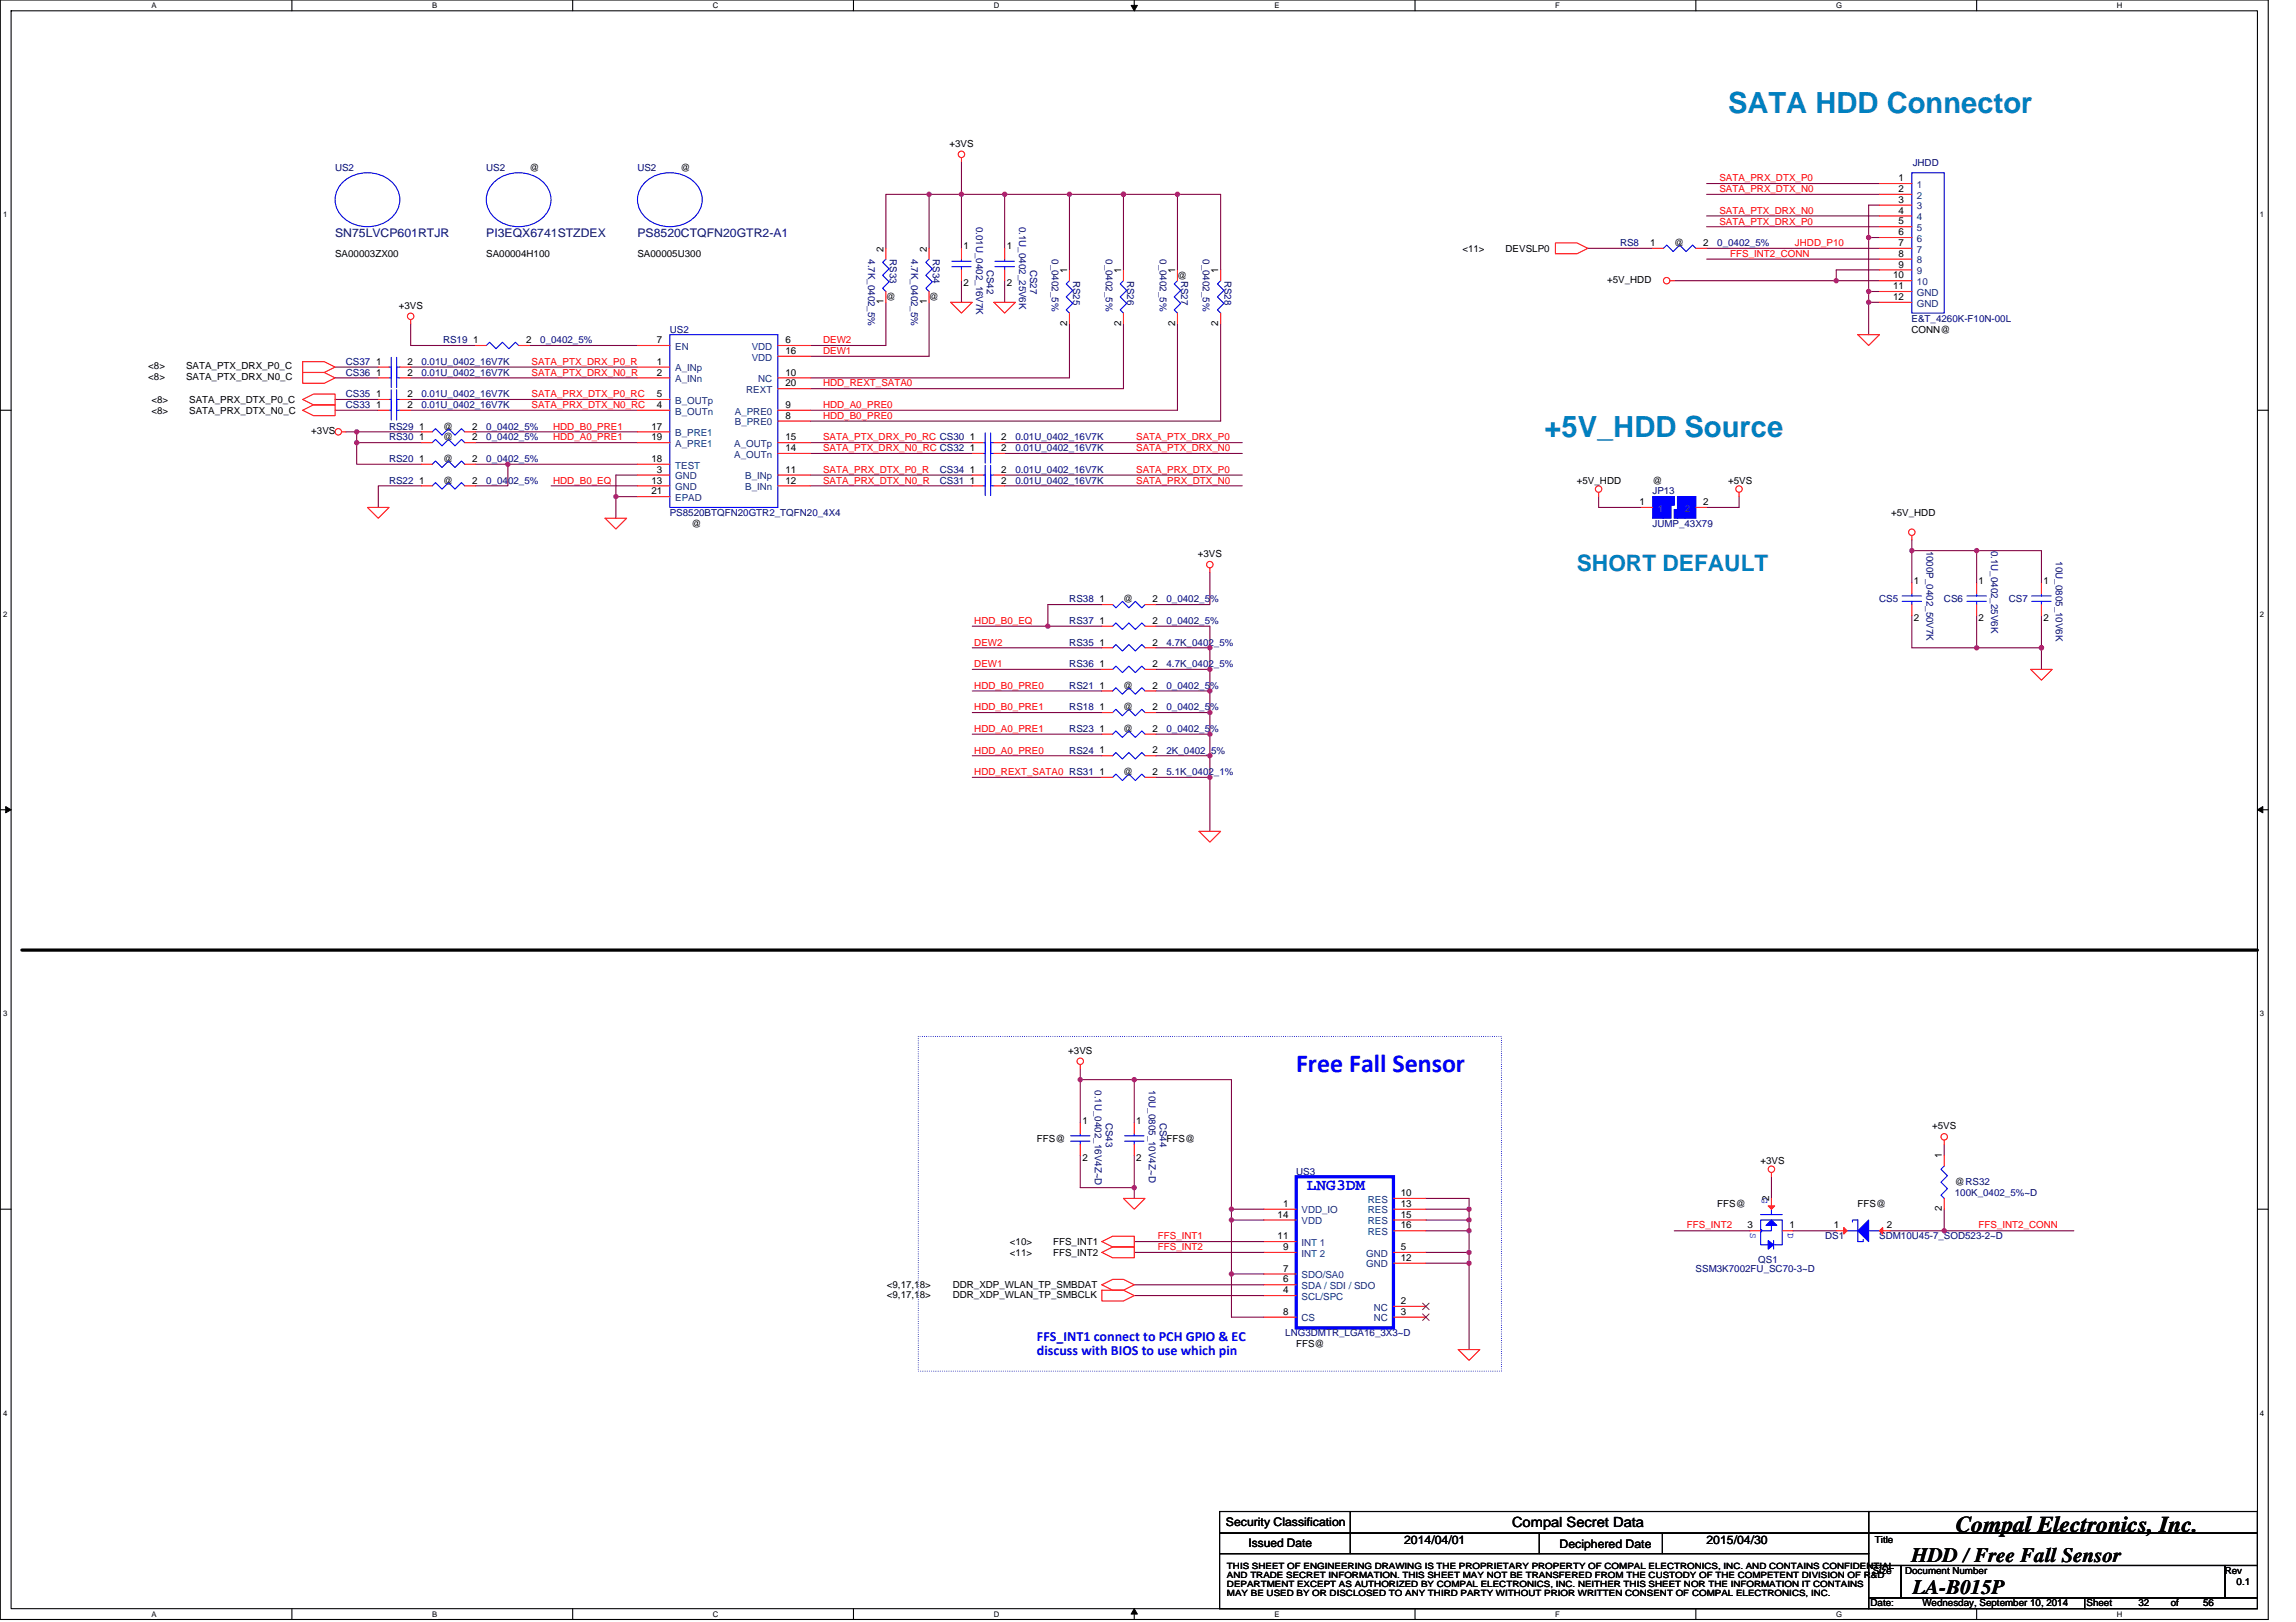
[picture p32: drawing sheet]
<svg xmlns="http://www.w3.org/2000/svg" width="297mm" height="210mm" viewBox="0 0 297 210" stroke-linecap="round" stroke-linejoin="round" font-family="sans-serif">
<defs><g id="words">
<g font-size="3.8" fill="#0080c0">
<text x="223.6" y="14.6">SATA HDD Connector</text>
<text x="199.8" y="56.5">+5V_HDD Source</text>
</g>
<text font-size="3.4" fill="#00f" x="167.7" y="138.7">Free Fall Sensor</text>
<text font-size="2.9" fill="#0080c0" x="204" y="73.9">SHORT DEFAULT</text>
<text font-size="2.9" x="253" y="198.2">Compal Electronics, Inc.</text>
<g font-size="2.7">
<text x="247.3" y="202.1">HDD / Free Fall Sensor</text>
<text x="247.4" y="206.3">LA-B015P</text>
</g>
<text font-size="2.1" fill="#00f" x="169.1" y="154">LNG3DM</text>
<g font-size="1.8" fill="#00f">
<text x="134.2" y="173.6">FFS_INT1 connect to PCH GPIO &amp; EC</text>
<text x="134.2" y="175.4">discuss with BIOS to use which pin</text>
</g>
<text font-size="1.8" x="195.6" y="197.6">Compal Secret Data</text>
<g font-size="1.5" fill="#000080">
<text x="43.3" y="30.7">SN75LVCP601RTJR</text>
<text x="62.9" y="30.7">PI3EQX6741STZDEX</text>
<text x="82.5" y="30.7">PS8520CTQFN20GTR2-A1</text>
</g>
<g font-size="1.5">
<text x="158.6" y="197.5">Security Classification</text>
<text x="161.5" y="200.2">Issued Date</text>
<text x="181.6" y="199.8">2014/04/01</text>
<text x="201.8" y="200.3">Deciphered Date</text>
<text x="220.8" y="199.8">2015/04/30</text>
</g>
<g font-size="1.3" fill="#000080">
<text x="43.3" y="22.1">US2</text>
<text x="62.9" y="22.1">US2</text>
<text x="82.5" y="22.1">US2</text>
<text x="247.4" y="21.5">JHDD</text>
<text x="126.3" y="29.3" transform="rotate(90 126.3 29.3)">0.01U_0402_16V7K</text>
<text x="131.9" y="29.3" transform="rotate(90 131.9 29.3)">0.1U_0402_25V6K</text>
<text x="112.3" y="33.5" transform="rotate(90 112.3 33.5)">4.7K_0402_5%</text>
<text x="115.1" y="33.5" transform="rotate(90 115.1 33.5)">RS33</text>
<text x="117.9" y="33.5" transform="rotate(90 117.9 33.5)">4.7K_0402_5%</text>
<text x="120.7" y="33.5" transform="rotate(90 120.7 33.5)">RS34</text>
<text x="127.7" y="34.9" transform="rotate(90 127.7 34.9)">CS42</text>
<text x="133.3" y="34.9" transform="rotate(90 133.3 34.9)">CS27</text>
<text x="136.1" y="33.5" transform="rotate(90 136.1 33.5)">0_0402_5%</text>
<text x="143" y="33.5" transform="rotate(90 143 33.5)">0_0402_5%</text>
<text x="150" y="33.5" transform="rotate(90 150 33.5)">0_0402_5%</text>
<text x="155.6" y="33.5" transform="rotate(90 155.6 33.5)">0_0402_5%</text>
<text x="209.6" y="31.9">RS8</text>
<text x="222.2" y="31.9">0_0402_5%</text>
<text x="138.9" y="36.3" transform="rotate(90 138.9 36.3)">RS25</text>
<text x="145.8" y="36.3" transform="rotate(90 145.8 36.3)">RS26</text>
<text x="152.8" y="36.3" transform="rotate(90 152.8 36.3)">RS27</text>
<text x="158.4" y="36.3" transform="rotate(90 158.4 36.3)">RS28</text>
<text x="247.3" y="41.6">E&amp;T_4260K-F10N-00L</text>
<text x="44.7" y="47.2">CS37</text>
<text x="54.5" y="47.2">0.01U_0402_16V7K</text>
<text x="57.3" y="44.4">RS19</text>
<text x="69.9" y="44.4">0_0402_5%</text>
<text x="86.7" y="43">US2</text>
<text x="44.7" y="52.8">CS33</text>
<text x="44.7" y="51.4">CS35</text>
<text x="44.7" y="48.6">CS36</text>
<text x="54.5" y="52.8">0.01U_0402_16V7K</text>
<text x="54.5" y="51.4">0.01U_0402_16V7K</text>
<text x="54.5" y="48.6">0.01U_0402_16V7K</text>
<text x="50.3" y="55.6">RS29</text>
<text x="50.3" y="57">RS30</text>
<text x="50.3" y="59.8">RS20</text>
<text x="62.9" y="55.6">0_0402_5%</text>
<text x="62.9" y="57">0_0402_5%</text>
<text x="62.9" y="59.8">0_0402_5%</text>
<text x="131.4" y="57">0.01U_0402_16V7K</text>
<text x="131.4" y="58.4">0.01U_0402_16V7K</text>
<text x="50.3" y="62.6">RS22</text>
<text x="62.9" y="62.6">0_0402_5%</text>
<text x="121.6" y="62.6">CS31</text>
<text x="121.6" y="61.2">CS34</text>
<text x="131.4" y="62.6">0.01U_0402_16V7K</text>
<text x="131.4" y="61.2">0.01U_0402_16V7K</text>
<text x="213.8" y="64">JP13</text>
<text x="86.7" y="66.8">PS8520BTQFN20GTR2_TQFN20_4X4</text>
<text x="213.8" y="68.2">JUMP_43X79</text>
<text x="249.2" y="71.2" transform="rotate(90 249.2 71.2)">1000P_0402_50V7K</text>
<text x="257.6" y="71.2" transform="rotate(90 257.6 71.2)">0.1U_0402_25V6K</text>
<text x="138.3" y="78">RS38</text>
<text x="150.9" y="78">0_0402_5%</text>
<text x="243.1" y="78">CS5</text>
<text x="251.5" y="78">CS6</text>
<text x="259.9" y="78">CS7</text>
<text x="266" y="72.6" transform="rotate(90 266 72.6)">10U_0805_10V6K</text>
<text x="138.3" y="83.5">RS35</text>
<text x="138.3" y="80.8">RS37</text>
<text x="150.9" y="83.5">4.7K_0402_5%</text>
<text x="150.9" y="80.8">0_0402_5%</text>
<text x="138.3" y="89.1">RS21</text>
<text x="138.3" y="86.3">RS36</text>
<text x="150.9" y="89.1">0_0402_5%</text>
<text x="150.9" y="86.3">4.7K_0402_5%</text>
<text x="138.3" y="94.7">RS23</text>
<text x="138.3" y="91.9">RS18</text>
<text x="150.9" y="94.7">0_0402_5%</text>
<text x="150.9" y="91.9">0_0402_5%</text>
<text x="138.3" y="97.5">RS24</text>
<text x="150.9" y="97.5">2K_0402_5%</text>
<text x="150.9" y="100.3">5.1K_0402_1%</text>
<text x="141.7" y="141.1" transform="rotate(90 141.7 141.1)">0.1U_0402_16V4Z~D</text>
<text x="148.6" y="141.1" transform="rotate(90 148.6 141.1)">10U_0805_10V4Z~D</text>
<text x="143" y="145.3" transform="rotate(90 143 145.3)">CS43</text>
<text x="150" y="145.3" transform="rotate(90 150 145.3)">CS44</text>
<text x="167.7" y="152">US3</text>
<text x="252.9" y="154.8">100K_0402_5%~D</text>
<text x="236.1" y="160.4">DS1</text>
<text x="243.1" y="160.4">SDM10U45-7_SOD523-2~D</text>
<text x="219.4" y="164.6">SSM3K7002FU_SC70-3~D</text>
<text x="227.5" y="163.5">QS1</text>
<text x="166.3" y="173">LNG3DMTR_LGA16_3X3~D</text>
</g>
<g font-size="1.3">
<text x="68.5" y="22.1">@</text>
<text x="88.1" y="22.1">@</text>
<text x="122.8" y="19">+3VS</text>
<text x="245.6" y="23.5">1</text>
<text x="245.6" y="24.9">2</text>
<text x="245.6" y="26.3">3</text>
<text x="245.6" y="27.7">4</text>
<text x="245.6" y="29.1">5</text>
<text x="43.3" y="33.3">SA00003ZX00</text>
<text x="62.9" y="33.3">SA00004H100</text>
<text x="82.5" y="33.3">SA00005U300</text>
<text x="114.3" y="32.6" transform="rotate(-90 114.3 32.6)">2</text>
<text x="119.9" y="32.6" transform="rotate(-90 119.9 32.6)">2</text>
<text x="124.7" y="32.3">1</text>
<text x="130.2" y="32.3">1</text>
<text x="138.1" y="35.3" transform="rotate(-90 138.1 35.3)">1</text>
<text x="145" y="35.3" transform="rotate(-90 145 35.3)">1</text>
<text x="152" y="35.3" transform="rotate(-90 152 35.3)">1</text>
<text x="157.6" y="35.3" transform="rotate(-90 157.6 35.3)">1</text>
<text x="189.2" y="32.6">&lt;11&gt;</text>
<text x="194.8" y="32.6">DEVSLP0</text>
<text x="213.5" y="31.8">1</text>
<text x="216.6" y="31.9">@</text>
<text x="220.3" y="31.8">2</text>
<text x="245.6" y="30.4">6</text>
<text x="245.6" y="34.6">9</text>
<text x="245.6" y="31.8">7</text>
<text x="245.6" y="33.2">8</text>
<text x="51.6" y="40">+3VS</text>
<text x="114.3" y="39.4" transform="rotate(-90 114.3 39.4)">1</text>
<text x="114.6" y="38.8">@</text>
<text x="119.9" y="39.4" transform="rotate(-90 119.9 39.4)">1</text>
<text x="120.2" y="38.8">@</text>
<text x="124.7" y="37">2</text>
<text x="130.2" y="37">2</text>
<text x="152.3" y="36">@</text>
<text x="207.9" y="36.6">+5V_HDD</text>
<text x="244.9" y="36">10</text>
<text x="244.9" y="37.4">11</text>
<text x="244.9" y="38.8">12</text>
<text x="19.2" y="47.8">&lt;8&gt;</text>
<text x="24.1" y="47.8">SATA_PTX_DRX_P0_C</text>
<text x="48.6" y="47.2">1</text>
<text x="52.7" y="47.2">2</text>
<text x="61.2" y="44.4">1</text>
<text x="68.1" y="44.4">2</text>
<text x="85" y="47.2">1</text>
<text x="85" y="44.4">7</text>
<text x="101.6" y="44.4">6</text>
<text x="101.6" y="45.8">16</text>
<text x="138.1" y="42.2" transform="rotate(-90 138.1 42.2)">2</text>
<text x="145" y="42.2" transform="rotate(-90 145 42.2)">2</text>
<text x="152" y="42.2" transform="rotate(-90 152 42.2)">2</text>
<text x="157.6" y="42.2" transform="rotate(-90 157.6 42.2)">2</text>
<text x="247.3" y="43">CONN@</text>
<text x="19.2" y="49.2">&lt;8&gt;</text>
<text x="19.6" y="52.1">&lt;8&gt;</text>
<text x="19.6" y="53.5">&lt;8&gt;</text>
<text x="24.1" y="49.2">SATA_PTX_DRX_N0_C</text>
<text x="24.5" y="52.1">SATA_PRX_DTX_P0_C</text>
<text x="24.5" y="53.5">SATA_PRX_DTX_N0_C</text>
<text x="48.6" y="52.8">1</text>
<text x="48.6" y="51.4">1</text>
<text x="48.6" y="48.6">1</text>
<text x="52.7" y="52.8">2</text>
<text x="52.7" y="51.4">2</text>
<text x="52.7" y="48.6">2</text>
<text x="85" y="48.6">2</text>
<text x="85" y="51.4">5</text>
<text x="85" y="52.8">4</text>
<text x="101.6" y="48.6">10</text>
<text x="101.6" y="50">20</text>
<text x="101.6" y="52.8">9</text>
<text x="40.3" y="56.2">+3VS</text>
<text x="54.2" y="55.6">1</text>
<text x="54.2" y="57">1</text>
<text x="54.2" y="59.8">1</text>
<text x="57.3" y="55.6">@</text>
<text x="57.3" y="57">@</text>
<text x="57.3" y="59.8">@</text>
<text x="61.1" y="55.6">2</text>
<text x="61.1" y="57">2</text>
<text x="61.1" y="59.8">2</text>
<text x="84.3" y="57">19</text>
<text x="84.3" y="59.8">18</text>
<text x="84.3" y="55.6">17</text>
<text x="101.6" y="58.4">14</text>
<text x="101.6" y="57">15</text>
<text x="101.6" y="54.2">8</text>
<text x="125.5" y="57">1</text>
<text x="125.5" y="58.4">1</text>
<text x="129.5" y="57">2</text>
<text x="129.5" y="58.4">2</text>
<text x="54.2" y="62.6">1</text>
<text x="57.3" y="62.6">@</text>
<text x="61.1" y="62.6">2</text>
<text x="84.3" y="62.6">13</text>
<text x="84.3" y="64">21</text>
<text x="85" y="61.2">3</text>
<text x="101.6" y="61.2">11</text>
<text x="101.6" y="62.6">12</text>
<text x="125.5" y="62.6">1</text>
<text x="125.5" y="61.2">1</text>
<text x="129.5" y="62.6">2</text>
<text x="129.5" y="61.2">2</text>
<text x="204" y="62.6">+5V_HDD</text>
<text x="212.1" y="65.4">1</text>
<text x="213.8" y="62.6">@</text>
<text x="220.3" y="65.4">2</text>
<text x="223.6" y="62.6">+5VS</text>
<text x="89.4" y="68.2">@</text>
<text x="244.7" y="66.8">+5V_HDD</text>
<text x="142.2" y="77.9">1</text>
<text x="145.3" y="78">@</text>
<text x="149.1" y="77.9">2</text>
<text x="155" y="72.1">+3VS</text>
<text x="247.6" y="75.6">1</text>
<text x="256" y="75.6">1</text>
<text x="264.4" y="75.6">1</text>
<text x="142.2" y="83.5">1</text>
<text x="142.2" y="80.7">1</text>
<text x="149.1" y="83.5">2</text>
<text x="149.1" y="80.7">2</text>
<text x="247.6" y="80.3">2</text>
<text x="256" y="80.3">2</text>
<text x="264.4" y="80.3">2</text>
<text x="142.2" y="89.1">1</text>
<text x="142.2" y="86.3">1</text>
<text x="145.3" y="89.1">@</text>
<text x="149.1" y="89.1">2</text>
<text x="149.1" y="86.3">2</text>
<text x="142.2" y="94.7">1</text>
<text x="142.2" y="91.9">1</text>
<text x="145.3" y="94.7">@</text>
<text x="145.3" y="91.9">@</text>
<text x="149.1" y="94.7">2</text>
<text x="149.1" y="91.9">2</text>
<text x="142.2" y="97.5">1</text>
<text x="142.2" y="100.3">1</text>
<text x="145.3" y="100.3">@</text>
<text x="149.1" y="97.5">2</text>
<text x="149.1" y="100.3">2</text>
<text x="138.2" y="136.4">+3VS</text>
<text x="134.2" y="147.8">FFS@</text>
<text x="140" y="145.4">1</text>
<text x="147" y="145.4">1</text>
<text x="150.9" y="147.8">FFS@</text>
<text x="250" y="146.1">+5VS</text>
<text x="251.2" y="149.9" transform="rotate(-90 251.2 149.9)">1</text>
<text x="140" y="150.2">2</text>
<text x="147" y="150.2">2</text>
<text x="181.2" y="154.8">10</text>
<text x="227.7" y="150.6">+3VS</text>
<text x="228.9" y="155.5" transform="rotate(-90 228.9 155.5)">2</text>
<text x="252.9" y="153.4">@RS32</text>
<text x="130.7" y="161.1">&lt;10&gt;</text>
<text x="136.2" y="161.1">FFS_INT1</text>
<text x="165.3" y="157.6">14</text>
<text x="165.3" y="160.4">11</text>
<text x="166" y="156.2">1</text>
<text x="166" y="161.8">9</text>
<text x="181.2" y="156.2">13</text>
<text x="181.2" y="159">16</text>
<text x="181.2" y="157.6">15</text>
<text x="181.2" y="161.8">5</text>
<text x="222.2" y="156.2">FFS@</text>
<text x="226.1" y="159">3</text>
<text x="231.5" y="159">1</text>
<text x="237.2" y="159">1</text>
<text x="240.3" y="156.2">FFS@</text>
<text x="244.1" y="159">2</text>
<text x="251.2" y="156.7" transform="rotate(-90 251.2 156.7)">2</text>
<text x="114.7" y="167.9">&lt;9,17,18&gt;</text>
<text x="114.7" y="166.7">&lt;9,17,18&gt;</text>
<text x="123.3" y="167.9">DDR_XDP_WLAN_TP_SMBCLK</text>
<text x="123.3" y="166.7">DDR_XDP_WLAN_TP_SMBDAT</text>
<text x="130.7" y="162.5">&lt;11&gt;</text>
<text x="136.2" y="162.5">FFS_INT2</text>
<text x="166" y="167.4">4</text>
<text x="166" y="164.6">7</text>
<text x="166" y="166">6</text>
<text x="181.2" y="163.2">12</text>
<text x="166" y="170.1">8</text>
<text x="181.2" y="168.8">2</text>
<text x="181.2" y="170.1">3</text>
<text x="167.7" y="174.4">FFS@</text>
<text x="242.3" y="203.7">Size</text>
<text x="242.6" y="199.6">Title</text>
<text x="246.5" y="203.7">Document Number</text>
<text x="287.8" y="203.7">Rev</text>
<text x="242" y="207.9">Date:</text>
<text x="248.7" y="207.9">Wednesday, September 10, 2014</text>
<text x="269.9" y="207.9">Sheet</text>
<text x="276.6" y="207.9">32</text>
<text x="280.8" y="207.9">of</text>
<text x="285" y="207.9">56</text>
<text x="289.4" y="205.1">0.1</text>
</g>
<g font-size="1.3" fill="#f00">
<text x="222.4" y="23.5">SATA_PRX_DTX_P0</text>
<text x="222.4" y="24.9">SATA_PRX_DTX_N0</text>
<text x="222.4" y="29.1">SATA_PTX_DRX_P0</text>
<text x="222.4" y="27.7">SATA_PTX_DRX_N0</text>
<text x="223.8" y="33.2">FFS_INT2_CONN</text>
<text x="232.2" y="31.9">JHDD_P10</text>
<text x="68.8" y="47.2">SATA_PTX_DRX_P0_R</text>
<text x="106.5" y="44.4">DEW2</text>
<text x="106.5" y="45.8">DEW1</text>
<text x="68.8" y="52.8">SATA_PRX_DTX_N0_RC</text>
<text x="68.8" y="48.6">SATA_PTX_DRX_N0_R</text>
<text x="68.8" y="51.4">SATA_PRX_DTX_P0_RC</text>
<text x="106.5" y="50">HDD_REXT_SATA0</text>
<text x="106.5" y="52.8">HDD_A0_PRE0</text>
<text x="71.6" y="57">HDD_A0_PRE1</text>
<text x="71.6" y="55.6">HDD_B0_PRE1</text>
<text x="106.5" y="58.4">SATA_PTX_DRX_N0_RC CS32</text>
<text x="106.5" y="57">SATA_PTX_DRX_P0_RC CS30</text>
<text x="106.5" y="54.2">HDD_B0_PRE0</text>
<text x="147" y="57">SATA_PTX_DRX_P0</text>
<text x="147" y="58.4">SATA_PTX_DRX_N0</text>
<text x="71.6" y="62.6">HDD_B0_EQ</text>
<text x="106.5" y="61.2">SATA_PRX_DTX_P0_R</text>
<text x="106.5" y="62.6">SATA_PRX_DTX_N0_R</text>
<text x="147" y="61.2">SATA_PRX_DTX_P0</text>
<text x="147" y="62.6">SATA_PRX_DTX_N0</text>
<text x="126" y="83.5">DEW2</text>
<text x="126" y="80.7">HDD_B0_EQ</text>
<text x="126" y="89.1">HDD_B0_PRE0</text>
<text x="126" y="86.3">DEW1</text>
<text x="126" y="94.7">HDD_A0_PRE1</text>
<text x="126" y="91.9">HDD_B0_PRE1</text>
<text x="126" y="100.3">HDD_REXT_SATA0 RS31</text>
<text x="126" y="97.5">HDD_A0_PRE0</text>
<text x="149.8" y="160.4">FFS_INT1</text>
<text x="149.8" y="161.8">FFS_INT2</text>
<text x="218.3" y="159">FFS_INT2</text>
<text x="256" y="159">FFS_INT2_CONN</text>
</g>
<g font-size="1.3" fill="#004080">
<text x="248" y="24.3">1</text>
<text x="248" y="25.7">2</text>
<text x="248" y="27.1">3</text>
<text x="248" y="28.5">4</text>
<text x="248" y="29.9">5</text>
<text x="248" y="31.3">6</text>
<text x="248" y="35.5">9</text>
<text x="248" y="32.7">7</text>
<text x="248" y="34.1">8</text>
<text x="248" y="36.9">10</text>
<text x="248" y="38.3">GND</text>
<text x="248" y="39.7">GND</text>
<text x="87.4" y="45.3">EN</text>
<text x="97.3" y="45.3">VDD</text>
<text x="97.3" y="46.7">VDD</text>
<text x="87.4" y="48.1">A_INp</text>
<text x="87.4" y="49.5">A_INn</text>
<text x="87.4" y="52.3">B_OUTp</text>
<text x="87.4" y="53.7">B_OUTn</text>
<text x="95.1" y="53.7">A_PRE0</text>
<text x="96.5" y="50.9">REXT</text>
<text x="98.1" y="49.5">NC</text>
<text x="87.4" y="57.8">A_PRE1</text>
<text x="87.4" y="56.4">B_PRE1</text>
<text x="95" y="59.2">A_OUTn</text>
<text x="95" y="57.8">A_OUTp</text>
<text x="95.1" y="55">B_PRE0</text>
<text x="87.4" y="60.6">TEST</text>
<text x="87.4" y="63.4">GND</text>
<text x="87.4" y="62">GND</text>
<text x="87.4" y="64.8">EPAD</text>
<text x="96.4" y="62">B_INp</text>
<text x="96.4" y="63.4">B_INn</text>
<text x="214.5" y="66.2">1</text>
<text x="218" y="66.2">2</text>
<text x="176.9" y="155.6">RES</text>
<text x="168.4" y="157">VDD_IO</text>
<text x="168.4" y="158.4">VDD</text>
<text x="168.4" y="161.2">INT 1</text>
<text x="176.9" y="157">RES</text>
<text x="176.9" y="159.8">RES</text>
<text x="176.9" y="158.4">RES</text>
<text x="168.4" y="162.6">INT 2</text>
<text x="168.4" y="165.4">SDO/SA0</text>
<text x="168.4" y="166.8">SDA / SDI / SDO</text>
<text x="176.7" y="162.6">GND</text>
<text x="176.7" y="164">GND</text>
<text x="168.4" y="168.2">SCL/SPC</text>
<text x="168.4" y="171">CS</text>
<text x="177.7" y="169.6">NC</text>
<text x="177.7" y="171">NC</text>
</g>
<g font-size="1.3" fill="#00f">
<text x="227.9" y="155.1" transform="rotate(90 227.9 155.1)">G</text>
<text x="226.4" y="159.5" transform="rotate(90 226.4 159.5)">S</text>
<text x="231.3" y="159.5" transform="rotate(90 231.3 159.5)">D</text>
</g>
<g font-size="1.1">
<text x="158.7" y="203">THIS SHEET OF ENGINEERING DRAWING IS THE PROPRIETARY PROPERTY OF COMPAL ELECTRONICS, INC. AND CONTAINS CONFIDENTIAL</text>
<text x="158.7" y="204.2">AND TRADE SECRET INFORMATION. THIS SHEET MAY NOT BE TRANSFERED FROM THE CUSTODY OF THE COMPETENT DIVISION OF R&amp;D</text>
<text x="158.7" y="205.3">DEPARTMENT EXCEPT AS AUTHORIZED BY COMPAL ELECTRONICS, INC. NEITHER THIS SHEET NOR THE INFORMATION IT CONTAINS</text>
<text x="158.7" y="206.5">MAY BE USED BY OR DISCLOSED TO ANY THIRD PARTY WITHOUT PRIOR WRITTEN CONSENT OF COMPAL ELECTRONICS, INC.</text>
</g>
<g font-size="1">
<text x="19.6" y="1">A</text>
<text x="55.9" y="1">B</text>
<text x="92.2" y="1">C</text>
<text x="128.6" y="1">D</text>
<text x="164.9" y="1">E</text>
<text x="201.2" y="1">F</text>
<text x="237.5" y="1">G</text>
<text x="273.9" y="1">H</text>
<text x=".4" y="28.1">1</text>
<text x="292.4" y="28.1">1</text>
<text x=".4" y="79.8">2</text>
<text x="292.4" y="79.8">2</text>
<text x=".4" y="131.5">3</text>
<text x="292.4" y="131.5">3</text>
<text x=".4" y="183.2">4</text>
<text x="292.4" y="183.2">4</text>
<text x="19.6" y="209.2">A</text>
<text x="55.9" y="209.2">B</text>
<text x="92.2" y="209.2">C</text>
<text x="128.6" y="209.2">D</text>
<text x="164.9" y="209.2">E</text>
<text x="201.2" y="209.2">F</text>
<text x="237.5" y="209.2">G</text>
<text x="273.9" y="209.2">H</text>
</g>
</g></defs>
<path d="M0 0h293.4v209.6h-293.4zM1.4 1.4h290.6v206.8h-290.6z" fill="none" stroke="#000" stroke-width=".14"/>
<g fill="#fff">
<path d="M19.6 .1h.7v1.2h-.7z"/>
<path d="M19.6 208.3h.7v1.1h-.7z"/>
</g>
<path d="M37.8 0v1.4M37.8 208.2v1.4" fill="none" stroke="#000" stroke-width=".14"/>
<g fill="#fff">
<path d="M55.9 .1h.7v1.2h-.7z"/>
<path d="M55.9 208.3h.7v1.1h-.7z"/>
</g>
<path d="M74.1 0v1.4M74.1 208.2v1.4" fill="none" stroke="#000" stroke-width=".14"/>
<g fill="#fff">
<path d="M92.3 .1h.7v1.2h-.7z"/>
<path d="M92.3 208.3h.7v1.1h-.7z"/>
</g>
<path d="M110.4 0v1.4M110.4 208.2v1.4" fill="none" stroke="#000" stroke-width=".14"/>
<g fill="#fff">
<path d="M128.6 .1h.7v1.2h-.7z"/>
<path d="M128.6 208.3h.7v1.1h-.7z"/>
</g>
<path d="M146.7 0v1.4M146.7 208.2v1.4" fill="none" stroke="#000" stroke-width=".14"/>
<path d="M146.3 .7h.8l-.4 .7zM146.7 208.2l.4 .7h-.8z" fill="#000"/>
<path d="M146.3 .7h.8l-.4 .7zM146.7 208.2l.4 .7h-.8z" fill="none" stroke="#000" stroke-width=".13"/>
<g fill="#fff">
<path d="M164.9 .1h.7v1.2h-.7z"/>
<path d="M164.9 208.3h.7v1.1h-.7z"/>
</g>
<path d="M183.1 0v1.4M183.1 208.2v1.4" fill="none" stroke="#000" stroke-width=".14"/>
<g fill="#fff">
<path d="M201.2 .1h.6v1.2h-.6z"/>
<path d="M201.2 208.3h.6v1.1h-.6z"/>
</g>
<path d="M219.4 0v1.4M219.4 208.2v1.4" fill="none" stroke="#000" stroke-width=".14"/>
<g fill="#fff">
<path d="M237.6 .1h.7v1.2h-.7z"/>
<path d="M237.6 208.3h.7v1.1h-.7z"/>
</g>
<path d="M255.7 0v1.4M255.7 208.2v1.4" fill="none" stroke="#000" stroke-width=".14"/>
<g fill="#fff">
<path d="M273.9 .1h.7v1.2h-.7z"/>
<path d="M273.9 208.3h.7v1.1h-.7z"/>
<path d="M.4 27.2h.5v1.2h-.5z"/>
<path d="M292.4 27.2h.6v1.2h-.6z"/>
<path d="M.4 78.9h.5v1.2h-.5z"/>
<path d="M292.4 78.9h.6v1.2h-.6z"/>
</g>
<path d="M0 53.1h1.4M292 53.1h1.4" fill="none" stroke="#000" stroke-width=".14"/>
<g fill="#fff">
<path d="M.4 130.6h.5v1.2h-.5z"/>
<path d="M292.4 130.6h.6v1.2h-.6z"/>
</g>
<path d="M0 104.8h1.4M292 104.8h1.4" fill="none" stroke="#000" stroke-width=".14"/>
<path d="M.7 104.4l.7 .4-.7 .4zM292 104.8l.7-.4v.8z" fill="#000"/>
<path d="M.7 104.4l.7 .4-.7 .4zM292 104.8l.7-.4v.8z" fill="none" stroke="#000" stroke-width=".13"/>
<g fill="#fff">
<path d="M.4 182.3h.5v1.1h-.5z"/>
<path d="M292.4 182.3h.6v1.1h-.6z"/>
</g>
<path d="M0 156.5h1.4M292 156.5h1.4" fill="none" stroke="#000" stroke-width=".14"/>
<path d="M2.8 123h289.2" fill="none" stroke="#000" stroke-width=".42"/>
<path d="M118.8 134.1h75.4v43.3h-75.4z" fill="none" stroke="#00f" stroke-width=".14" stroke-dasharray="0 .3"/>
<path d="M220.8 33.5h22.3M243.1 34.9h-5.5v1.4h5.5" fill="none" stroke="#800040" stroke-width=".14"/>
<circle cx="237.6" cy="36.3" r=".28" fill="#f0f"/>
<circle cx="237.6" cy="36.3" r=".28" fill="none" stroke="#f0f" stroke-width=".14"/>
<path d="M241.8 30.7v7" fill="none" stroke="#800040" stroke-width=".14"/>
<circle cx="241.7" cy="30.7" r=".28" fill="#f0f"/>
<circle cx="241.7" cy="30.7" r=".28" fill="none" stroke="#f0f" stroke-width=".14"/>
<path d="M216.6 36.3h21M241.8 37.7v1.4h1.3" fill="none" stroke="#800040" stroke-width=".14"/>
<circle cx="241.7" cy="37.7" r=".28" fill="#f0f"/>
<circle cx="241.7" cy="37.7" r=".28" fill="none" stroke="#f0f" stroke-width=".14"/>
<path d="M241.8 37.7h1.3M241.8 26.5v4.2h1.3M264.1 83.8v2.8" fill="none" stroke="#800040" stroke-width=".14"/>
<circle cx="264.1" cy="83.8" r=".28" fill="#f0f"/>
<circle cx="264.1" cy="83.8" r=".28" fill="none" stroke="#f0f" stroke-width=".14"/>
<path d="M247.3 79.6v4.2M247.3 69.9v5.5M255.7 79.6v4.2M264.1 71.3h-8.4v4.1" fill="none" stroke="#800040" stroke-width=".14"/>
<circle cx="255.7" cy="71.3" r=".28" fill="#f0f"/>
<circle cx="255.7" cy="71.3" r=".28" fill="none" stroke="#f0f" stroke-width=".14"/>
<path d="M241.8 26.5h1.3M264.1 71.3v4.1M255.7 83.8h8.4" fill="none" stroke="#800040" stroke-width=".14"/>
<circle cx="255.7" cy="83.8" r=".28" fill="#f0f"/>
<circle cx="255.7" cy="83.8" r=".28" fill="none" stroke="#f0f" stroke-width=".14"/>
<path d="M247.3 71.3h8.4M247.3 83.8h8.4" fill="none" stroke="#800040" stroke-width=".14"/>
<circle cx="247.3" cy="71.3" r=".28" fill="#f0f"/>
<circle cx="247.3" cy="71.3" r=".28" fill="none" stroke="#f0f" stroke-width=".14"/>
<path d="M264.1 79.6v4.2" fill="none" stroke="#800040" stroke-width=".14"/>
<circle cx="264.1" cy="83.8" r=".28" fill="#f0f"/>
<circle cx="264.1" cy="83.8" r=".28" fill="none" stroke="#f0f" stroke-width=".14"/>
<path d="M241.8 39.1v4.2M206.8 64.3v1.4h5.6M225 64.3v1.4h-4.2" fill="none" stroke="#800040" stroke-width=".14"/>
<circle cx="241.7" cy="39.1" r=".28" fill="#f0f"/>
<circle cx="241.7" cy="39.1" r=".28" fill="none" stroke="#f0f" stroke-width=".14"/>
<g fill="none" stroke="#800040" stroke-width=".14">
<path d="M205.4 32.1h8.4M220.8 32.1h22.3M220.8 23.8h22.3M220.8 25.1h22.3M220.8 29.3h22.3M220.8 27.9h22.3M44.7 55.9h1.4M104.8 58.7h21M104.8 57.3h21M130 57.3h30.7M130 58.7h30.7M104.8 61.5h21"/>
<path d="M104.8 62.9h21M130 61.5h30.7M130 62.9h30.7M125.8 95h16.8M125.8 89.4h16.8M149.5 95h7M149.5 92.2h7v2.8M156.5 95v2.8M149.5 100.6h7"/>
</g>
<circle cx="156.5" cy="95" r=".28" fill="#f0f"/>
<circle cx="156.5" cy="95" r=".28" fill="none" stroke="#f0f" stroke-width=".14"/>
<circle cx="156.5" cy="92.2" r=".28" fill="#f0f"/>
<circle cx="156.5" cy="92.2" r=".28" fill="none" stroke="#f0f" stroke-width=".14"/>
<path d="M46.1 57.3h8.4M61.5 57.3h21" fill="none" stroke="#800040" stroke-width=".14"/>
<circle cx="46.1" cy="57.3" r=".28" fill="#f0f"/>
<circle cx="46.1" cy="57.3" r=".28" fill="none" stroke="#f0f" stroke-width=".14"/>
<path d="M53.1 41.9v2.8h8.4M68.5 44.7h14M65.7 60.1h16.8" fill="none" stroke="#800040" stroke-width=".14"/>
<circle cx="65.7" cy="60.1" r=".28" fill="#f0f"/>
<circle cx="65.7" cy="60.1" r=".28" fill="none" stroke="#f0f" stroke-width=".14"/>
<path d="M138.4 34.9v-9.8h6.9v9.8M46.1 57.3v2.8h8.4M125.8 100.6h16.8" fill="none" stroke="#800040" stroke-width=".14"/>
<circle cx="145.3" cy="25.1" r=".28" fill="#f0f"/>
<circle cx="145.3" cy="25.1" r=".28" fill="none" stroke="#f0f" stroke-width=".14"/>
<circle cx="138.4" cy="25.1" r=".28" fill="#f0f"/>
<circle cx="138.4" cy="25.1" r=".28" fill="none" stroke="#f0f" stroke-width=".14"/>
<path d="M124.4 32.1v-7h5.6v7M124.4 36.3v2.8M130 36.3v2.8M157.9 41.9v12.6" fill="none" stroke="#800040" stroke-width=".14"/>
<circle cx="124.4" cy="25.1" r=".28" fill="#f0f"/>
<circle cx="124.4" cy="25.1" r=".28" fill="none" stroke="#f0f" stroke-width=".14"/>
<path d="M152.3 25.1h5.6v9.8M152.3 41.9v11.2" fill="none" stroke="#800040" stroke-width=".14"/>
<circle cx="152.3" cy="25.1" r=".28" fill="#f0f"/>
<circle cx="152.3" cy="25.1" r=".28" fill="none" stroke="#f0f" stroke-width=".14"/>
<path d="M145.3 25.1h7" fill="none" stroke="#800040" stroke-width=".14"/>
<circle cx="145.3" cy="25.1" r=".28" fill="#f0f"/>
<circle cx="145.3" cy="25.1" r=".28" fill="none" stroke="#f0f" stroke-width=".14"/>
<path d="M124.4 21v4.1M130 25.1h8.4M152.3 25.1v9.8M138.4 41.9v7M145.3 41.9v8.4h-40.5" fill="none" stroke="#800040" stroke-width=".14"/>
<circle cx="130" cy="25.1" r=".28" fill="#f0f"/>
<circle cx="130" cy="25.1" r=".28" fill="none" stroke="#f0f" stroke-width=".14"/>
<path d="M104.8 48.9h33.6M104.8 53.1h47.5M104.8 54.5h53.1M79.7 61.5v2.8M79.7 64.3v2.8M79.7 64.3h2.8" fill="none" stroke="#800040" stroke-width=".14"/>
<circle cx="79.7" cy="64.3" r=".28" fill="#f0f"/>
<circle cx="79.7" cy="64.3" r=".28" fill="none" stroke="#f0f" stroke-width=".14"/>
<path d="M46.1 55.9h8.4M61.5 55.9h21M125.8 97.8h16.8M149.5 89.4h7v2.8M149.5 97.8h7M156.5 100.6v7" fill="none" stroke="#800040" stroke-width=".14"/>
<circle cx="156.5" cy="100.6" r=".28" fill="#f0f"/>
<circle cx="156.5" cy="100.6" r=".28" fill="none" stroke="#f0f" stroke-width=".14"/>
<path d="M125.8 92.2h16.8M156.5 97.8v2.8" fill="none" stroke="#800040" stroke-width=".14"/>
<circle cx="156.5" cy="97.8" r=".28" fill="#f0f"/>
<circle cx="156.5" cy="97.8" r=".28" fill="none" stroke="#f0f" stroke-width=".14"/>
<path d="M43.4 48.9h5.5M43.4 47.5h5.5M43.4 53.1h5.5M43.4 51.7h5.5M46.1 55.9v1.4M53.1 53.1h29.4M53.1 48.9h29.4M53.1 47.5h29.4M53.1 51.7h29.4" fill="none" stroke="#800040" stroke-width=".14"/>
<circle cx="46.1" cy="55.9" r=".28" fill="#f0f"/>
<circle cx="46.1" cy="55.9" r=".28" fill="none" stroke="#f0f" stroke-width=".14"/>
<path d="M190.1 159.3v2.8h-5.6M184.5 163.5h5.6" fill="none" stroke="#800040" stroke-width=".14"/>
<circle cx="190.1" cy="159.3" r=".28" fill="#f0f"/>
<circle cx="190.1" cy="159.3" r=".28" fill="none" stroke="#f0f" stroke-width=".14"/>
<path d="M190.1 162.1v1.4" fill="none" stroke="#800040" stroke-width=".14"/>
<circle cx="190.1" cy="162.1" r=".28" fill="#f0f"/>
<circle cx="190.1" cy="162.1" r=".28" fill="none" stroke="#f0f" stroke-width=".14"/>
<path d="M139.8 139.7h6.9" fill="none" stroke="#800040" stroke-width=".14"/>
<circle cx="146.7" cy="139.7" r=".28" fill="#f0f"/>
<circle cx="146.7" cy="139.7" r=".28" fill="none" stroke="#f0f" stroke-width=".14"/>
<circle cx="139.8" cy="139.7" r=".28" fill="#f0f"/>
<circle cx="139.8" cy="139.7" r=".28" fill="none" stroke="#f0f" stroke-width=".14"/>
<path d="M139.8 138.3v1.4M139.8 153.7h6.9" fill="none" stroke="#800040" stroke-width=".14"/>
<circle cx="146.7" cy="153.7" r=".28" fill="#f0f"/>
<circle cx="146.7" cy="153.7" r=".28" fill="none" stroke="#f0f" stroke-width=".14"/>
<path d="M139.8 139.7v5.6M159.3 139.7h-12.6v5.6M139.8 149.5v4.2M146.7 149.5v5.6M159.3 157.9v7M146.7 160.7h16.8M146.7 162.1h16.8M146.7 167.7h16.8" fill="none" stroke="#800040" stroke-width=".14"/>
<circle cx="159.3" cy="164.9" r=".28" fill="#f0f"/>
<circle cx="159.3" cy="164.9" r=".28" fill="none" stroke="#f0f" stroke-width=".14"/>
<path d="M159.3 156.5v1.4" fill="none" stroke="#800040" stroke-width=".14"/>
<circle cx="159.3" cy="157.9" r=".28" fill="#f0f"/>
<circle cx="159.3" cy="157.9" r=".28" fill="none" stroke="#f0f" stroke-width=".14"/>
<circle cx="159.3" cy="156.5" r=".28" fill="#f0f"/>
<circle cx="159.3" cy="156.5" r=".28" fill="none" stroke="#f0f" stroke-width=".14"/>
<path d="M159.3 139.7v16.8h4.2M159.3 157.9h4.2M190.1 155.1v2.8M146.7 166.3h16.8" fill="none" stroke="#800040" stroke-width=".14"/>
<circle cx="190.1" cy="156.5" r=".28" fill="#f0f"/>
<circle cx="190.1" cy="156.5" r=".28" fill="none" stroke="#f0f" stroke-width=".14"/>
<path d="M190.1 157.9v1.4" fill="none" stroke="#800040" stroke-width=".14"/>
<circle cx="190.1" cy="157.9" r=".28" fill="#f0f"/>
<circle cx="190.1" cy="157.9" r=".28" fill="none" stroke="#f0f" stroke-width=".14"/>
<path d="M184.5 156.5h5.6M190.1 163.5v11.1" fill="none" stroke="#800040" stroke-width=".14"/>
<circle cx="190.1" cy="163.5" r=".28" fill="#f0f"/>
<circle cx="190.1" cy="163.5" r=".28" fill="none" stroke="#f0f" stroke-width=".14"/>
<path d="M184.5 155.1h5.6M184.5 159.3h5.6M184.5 157.9h5.6M216.6 159.3h9.8M229.2 152.3v2.8M232 159.3h5.6M244.5 159.3h7M251.5 159.3h16.8M251.5 148.1v1.4M251.5 156.5v2.8M163.5 164.9h-4.2v5.6h4.2" fill="none" stroke="#800040" stroke-width=".14"/>
<circle cx="251.5" cy="159.3" r=".28" fill="#f0f"/>
<circle cx="251.5" cy="159.3" r=".28" fill="none" stroke="#f0f" stroke-width=".14"/>
<path d="M104.8 44.7h9.8M104.8 46.1h15.4M54.5 62.9h-5.6v2.8M61.5 60.1h4.2v2.8h-4.2M149.5 86.6h7v2.8" fill="none" stroke="#800040" stroke-width=".14"/>
<circle cx="156.5" cy="89.4" r=".28" fill="#f0f"/>
<circle cx="156.5" cy="89.4" r=".28" fill="none" stroke="#f0f" stroke-width=".14"/>
<circle cx="156.5" cy="86.6" r=".28" fill="#f0f"/>
<circle cx="156.5" cy="86.6" r=".28" fill="none" stroke="#f0f" stroke-width=".14"/>
<path d="M125.8 86.6h16.8M149.5 83.8h7v2.8" fill="none" stroke="#800040" stroke-width=".14"/>
<circle cx="156.5" cy="83.8" r=".28" fill="#f0f"/>
<circle cx="156.5" cy="83.8" r=".28" fill="none" stroke="#f0f" stroke-width=".14"/>
<path d="M114.6 39.1v5.6M120.2 39.1v7M120.2 25.1v7M125.8 83.8h16.8" fill="none" stroke="#800040" stroke-width=".14"/>
<circle cx="120.2" cy="25.1" r=".28" fill="#f0f"/>
<circle cx="120.2" cy="25.1" r=".28" fill="none" stroke="#f0f" stroke-width=".14"/>
<path d="M124.4 25.1h-9.8v7M142.6 78.2h-7v2.8h7M156.5 74.1v4.1h-7M149.5 81h7v2.8" fill="none" stroke="#800040" stroke-width=".14"/>
<circle cx="135.6" cy="81" r=".28" fill="#f0f"/>
<circle cx="135.6" cy="81" r=".28" fill="none" stroke="#f0f" stroke-width=".14"/>
<path d="M71.3 62.9h11.2M79.7 61.5h2.8M125.8 81h9.8" fill="none" stroke="#800040" stroke-width=".14"/>
<g fill="none" stroke="#f00" stroke-width=".14">
<path d="M120.2 37.7v1.4M120.2 32.1v1.4M123 39.1h2.8l-1.4 1.4zM124.4 20.4v.6M128.6 39.1h2.8l-1.4 1.4zM138.4 34.9v1.4M201.2 31.4h2.8l1.4 .7-1.4 .7h-2.8zM213.8 32.1h1.4M216 36.3h.6M219.4 32.1h1.4M39.2 46.8h2.8l1.4 .7-1.4 .7h-2.8zM39.2 48.2h2.8l1.4 .7-1.4 .7h-2.8z"/>
<path d="M39.2 51.7l1.4-.7h2.8v1.4h-2.8zM39.2 53.1l1.4-.7h2.8v1.4h-2.8zM44.2 55.9h.5M48.9 53.1h1.4M51.7 53.1h1.4M53.1 41.4v.5M138.4 40.5v1.4M240.4 43.3h2.7l-1.3 1.4zM47.5 65.7h2.8l-1.4 1.4zM78.3 67.1h2.8l-1.4 1.4zM156.5 73.5v.6M206.8 63.7v.6"/>
<path d="M225 63.7v.6M247.3 69.3v.6M247.3 75.4v1.4M247.3 78.2v1.4M264.1 75.4v1.4M264.1 78.2v1.4M142.6 97.8h1.3M142.6 83.8h1.3M142.6 95h1.3M148.1 97.8h1.4M148.1 83.8h1.4M148.1 95h1.4"/>
<path d="M262.7 86.6h2.8l-1.4 1.4zM142.6 100.6h1.3M148.1 100.6h1.4M155.1 107.6h2.8l-1.4 1.4zM139.8 137.8v.5M145.3 155.1h2.8l-1.4 1.4zM146.7 145.3v1.4M146.7 148.1v1.4M229.2 151.7v.6M251.5 147.5v.6M142.6 160.7l1.3-.7h2.8v1.4h-2.8zM142.6 162.1l1.3-.7h2.8v1.4h-2.8z"/>
<path d="M142.6 167h2.7l1.4 .7-1.4 .7h-2.7zM142.6 166.3l1.3-.7h1.4l1.4 .7-1.4 .7h-1.4zM188.7 174.6h2.8l-1.4 1.4z"/>
<circle cx="124.4" cy="20" r=".42"/>
<circle cx="215.6" cy="36.3" r=".42"/>
<circle cx="43.8" cy="55.9" r=".42"/>
<circle cx="53.1" cy="40.9" r=".42"/>
<circle cx="156.5" cy="73.1" r=".42"/>
<circle cx="206.8" cy="63.3" r=".42"/>
<circle cx="225" cy="63.3" r=".42"/>
<circle cx="247.3" cy="68.9" r=".42"/>
<circle cx="139.8" cy="137.3" r=".42"/>
<circle cx="229.2" cy="151.3" r=".42"/>
<circle cx="251.5" cy="147.1" r=".42"/>
</g>
<g fill="none" stroke="#000" stroke-width=".14">
<path d="M157.8 195.6h84v2.8h-84zM157.8 198.4h84v2.7h-84zM174.7 195.6v5.5M199.1 198.4v2.7M215.1 198.4v2.7M241.8 195.6h50.2v2.8h-50.2zM241.8 198.4h50.2v4.2h-50.2zM157.8 201.1h84v7.1h-84zM241.8 202.6h4.1v4.2h-4.1zM241.8 206.8h27.9v1.4h-27.9zM245.9 202.6h42v4.2h-42zM269.7 206.8h22.3v1.4h-22.3z"/>
<path d="M287.9 202.6h4.1v4.2h-4.1z"/>
</g>
<g fill="none" stroke="#00f" stroke-width=".14">
<path d="M64.1 23.4a4.6 4.6 0 0 1 6.9 1.1 3.3 3.3 0 0 1-2.3 4.6 4.5 4.5 0 0 1-5.5-1.9 3.1 3.1 0 0 1 .9-3.8zM120.2 33.5l-.4 .5 .8 .8-.8 .8 .8 .9-.8 .8 .4 .4M138.4 36.3l-.5 .4 .9 .9-.9 .8 .9 .9-.9 .8 .5 .4M215.2 32.1l.4-.4 .9 .9 .8-.9 .8 .9 .9-.9 .4 .4M50.3 53.1h.3M50.6 51.8v2.6M51.3 53.1h.4M51.3 51.8v2.6M246.1 77.8h2.5M246.1 77.1h2.5M247.3 76.8v.3M247.3 77.8v.4"/>
<path d="M262.8 77.8h2.6M262.8 77.1h2.6M264.1 76.8v.3M264.1 77.8v.4M143.9 97.8l.5-.4 .8 .8 .8-.8 .9 .8 .8-.8 .4 .4M143.9 83.8l.5-.4 .8 .8 .8-.8 .9 .8 .8-.8 .4 .4M143.9 95l.5-.4 .8 .8 .8-.8 .9 .8 .8-.8 .4 .4M143.9 100.6l.5-.4 .8 .8 .8-.8 .9 .8 .8-.8 .4 .4M145.5 147.7h2.5M145.5 147h2.5M146.7 146.7v.3M146.7 147.7v.4"/>
</g>
<path d="M240.4 159.3l1.4-1.4v2.8z" fill="#00f"/>
<path d="M239 159.3h1.4M239.7 158.2v-.3h.7v2.8h.7v-.3M240.4 159.3l1.4-1.4v2.8zM241.8 159.3h1.3" fill="none" stroke="#00f" stroke-width=".14"/>
<path d="M243.1 159.3l.5-.4v.8z" fill="#f00"/>
<path d="M243.1 159.3l.5-.4v.8zM243.1 159.3h1.4" fill="none" stroke="#f00" stroke-width=".14"/>
<path d="M238.5 158.9l.5 .4-.5 .4z" fill="#f00"/>
<g fill="none" stroke="#f00" stroke-width=".14">
<path d="M243.1 23.8h4.2M243.1 25.1h4.2M243.1 26.5h4.2M243.1 27.9h4.2M243.1 29.3h4.2M243.1 30.7h4.2M243.1 34.9h4.2M243.1 36.3h4.2M243.1 32.1h4.2M243.1 33.5h4.2M243.1 37.7h4.2M243.1 39.1h4.2"/>
<path d="M54.5 55.9h1.4M60.1 55.9h1.4M61.5 44.7h1.4M67.1 44.7h1.4M82.5 47.5h4.2M82.5 48.9h4.2M82.5 57.3h4.2M82.5 51.7h4.2M82.5 55.9h4.2M82.5 53.1h4.2M82.5 44.7h4.2M100.6 50.3h4.2"/>
<path d="M100.6 44.7h4.2M100.6 54.5h4.2M100.6 53.1h4.2M100.6 48.9h4.2M100.6 58.7h4.2M100.6 57.3h4.2M100.6 46.1h4.2M54.5 62.9h1.4M60.1 62.9h1.4M82.5 60.1h4.2M82.5 62.9h4.2M82.5 61.5h4.2"/>
<path d="M82.5 64.3h4.2M100.6 61.5h4.2M100.6 62.9h4.2M142.6 78.2h1.3M148.1 78.2h1.4M255.7 75.4v1.4M255.7 78.2v1.4M237.6 159.3h1.4M238.5 158.9l.5 .4-.5 .4z"/>
</g>
<path d="M83.7 23.4a4.6 4.6 0 0 1 6.8 1.1 3.3 3.3 0 0 1-2.2 4.6 4.5 4.5 0 0 1-5.5-1.9 3.1 3.1 0 0 1 .9-3.8zM247.3 22.4h4.2v18.1h-4.2zM55.9 55.9l.4-.4 .9 .8 .8-.8 .9 .8 .8-.8 .4 .4M62.9 44.7l.4-.4 .9 .8 .8-.8 .8 .8 .9-.8 .4 .4M86.7 43.3h13.9v22.4h-13.9zM55.9 62.9l.4-.4 .9 .8 .8-.8 .9 .8 .8-.8 .4 .4M143.9 78.2l.5 .5 .8-.9 .8 .9 .9-.9 .8 .9 .4-.5M254.5 77.8h2.5M254.5 77.1h2.5M255.7 76.8v.3M255.7 77.8v.4" fill="none" stroke="#00f" stroke-width=".14"/>
<path d="M213.8 64.3h1.4v2.8h-1.4z" fill-rule="evenodd" fill="#00f"/>
<path d="M213.8 64.3h1.4v2.8h-1.4z" fill="none" stroke="#00f" stroke-width=".14"/>
<path d="M215.2 64.3h1v2.8h-1z" fill-rule="evenodd" fill="#00f"/>
<path d="M215.2 64.3h1v2.8h-1z" fill="none" stroke="#00f" stroke-width=".14"/>
<path d="M216.2 64.3h.4v1.1h-.4z" fill-rule="evenodd" fill="#00f"/>
<path d="M216.2 64.3h.4v1.1h-.4z" fill="none" stroke="#00f" stroke-width=".14"/>
<path d="M216.6 65.9h.4v1.2h-.4z" fill-rule="evenodd" fill="#00f"/>
<path d="M216.6 65.9h.4v1.2h-.4z" fill="none" stroke="#00f" stroke-width=".14"/>
<path d="M217 64.3h1v2.8h-1z" fill-rule="evenodd" fill="#00f"/>
<path d="M217 64.3h1v2.8h-1z" fill="none" stroke="#00f" stroke-width=".14"/>
<path d="M218 64.3h1.4v2.8h-1.4z" fill-rule="evenodd" fill="#00f"/>
<g fill="none" stroke="#00f" stroke-width=".14">
<path d="M44.6 23.4a4.6 4.6 0 0 1 6.8 1.1 3.3 3.3 0 0 1-2.2 4.6 4.5 4.5 0 0 1-5.5-1.9 3.1 3.1 0 0 1 .9-3.8zM123.1 34.5h2.5M123.1 33.8h2.5M124.4 33.5v.3M124.4 34.5v.4M128.7 34.5h2.5M128.7 33.8h2.5M130 33.5v.3M130 34.5v.4M145.3 36.3l-.4 .4 .9 .9-.9 .8 .9 .9-.9 .8 .4 .4M50.3 51.7h.3M50.3 47.5h.3"/>
<path d="M50.6 50.4v2.6M50.6 46.2v2.6M51.3 51.7h.4M51.3 47.5h.4M51.3 50.4v2.6M51.3 46.2v2.6M55.9 57.3l.4-.4 .9 .8 .8-.8 .9 .8 .8-.8 .4 .4M127.2 57.3h.3M127.2 58.7h.3M127.5 56v2.5M127.5 57.4v2.5M128.2 57.3h.4"/>
<path d="M128.2 58.7h.4M128.2 56v2.5M128.2 57.4v2.5M127.2 62.9h.3M127.2 61.5h.3M127.5 61.6v2.5M127.5 60.2v2.5M128.2 62.9h.4M128.2 61.5h.4M128.2 61.6v2.5M128.2 60.2v2.5M218 64.3h1.4v2.8h-1.4z"/>
<path d="M143.9 89.4l.5-.4 .8 .8 .8-.8 .9 .8 .8-.8 .4 .4M138.5 147.7h2.5M138.5 147h2.5M139.8 146.7v.3M139.8 147.7v.4"/>
</g>
<g fill="none" stroke="#f00" stroke-width=".14">
<path d="M124.4 32.1v1.4M124.4 34.9v1.4M130 32.1v1.4M130 34.9v1.4M145.3 34.9v1.4M48.9 51.7h1.4M48.9 47.5h1.4M51.7 51.7h1.4M51.7 47.5h1.4M54.5 57.3h1.4M60.1 57.3h1.4M125.8 57.3h1.4"/>
<path d="M125.8 58.7h1.4M128.6 57.3h1.4M128.6 58.7h1.4M145.3 40.5v1.4M125.8 62.9h1.4M125.8 61.5h1.4M128.6 62.9h1.4M128.6 61.5h1.4M212.4 65.7h1.4M219.4 65.7h1.4M142.6 89.4h1.3M148.1 89.4h1.4"/>
<path d="M139.8 145.3v1.4M139.8 148.1v1.4M163.5 156.5h4.2M163.5 157.9h4.2M180.3 155.1h4.2M180.3 156.5h4.2M180.3 159.3h4.2M180.3 157.9h4.2M163.5 167.7h4.2M163.5 170.5h4.2M163.5 160.7h4.2M163.5 162.1h4.2"/>
<path d="M163.5 164.9h4.2M163.5 166.3h4.2M180.3 169.1h4.2M180.3 170.5h4.2M180.3 162.1h4.2M180.3 163.5h4.2"/>
</g>
<path d="M167.7 152.3h12.6v19.6h-12.6z" fill="none" stroke="#00f" stroke-width=".42"/>
<path d="M184 168.6l.9 .9M184 170l.9 .9M184.9 168.6l-.9 .9M184.9 170l-.9 .9" fill="none" stroke="#804000" stroke-width=".13"/>
<path d="M229.2 157.9l.7 .7h-1.4z" fill="#00f"/>
<path d="M229.2 157.9l.7 .7h-1.4z" fill="none" stroke="#00f" stroke-width=".14"/>
<path d="M228.8 160.5l.7 .6-.7 .6z" fill="#00f"/>
<path d="M227.8 157.2h2.8M227.8 159.1h.1v.3h-.1v-.1v1.8h1M229.2 156.5v.7M229.2 158.6v.7h-1.4v-1.4h2.8v3.2h-1.1M228.8 160.5l.7 .6-.7 .6zM229.5 160.5v1.2" fill="none" stroke="#00f" stroke-width=".14"/>
<path d="M228.8 156.1h.8l-.4 .4z" fill="#f00"/>
<g fill="none" stroke="#f00" stroke-width=".14">
<path d="M114.6 37.7v1.4M114.6 32.1v1.4M152.3 34.9v1.4M157.9 34.9v1.4M48.9 48.9h1.4M51.7 48.9h1.4M152.3 40.5v1.4M157.9 40.5v1.4M54.5 60.1h1.4M60.1 60.1h1.4M142.6 86.6h1.3M142.6 92.2h1.3"/>
<path d="M142.6 81h1.3M148.1 86.6h1.4M148.1 92.2h1.4M148.1 81h1.4M226.4 159.3h1.4M228.8 156.1h.8l-.4 .4zM229.2 155.1v1.4M230.6 159.3h1.4M251.5 149.5v1.4M251.5 155.1v1.4"/>
</g>
<path d="M114.6 33.5l-.4 .5 .8 .8-.8 .8 .8 .9-.8 .8 .4 .4M152.3 36.3l-.4 .4 .9 .9-.9 .8 .9 .9-.9 .8 .4 .4M157.9 36.3l-.4 .4 .8 .9-.8 .8 .8 .9-.8 .8 .4 .4M50.3 48.9h.3M50.6 47.6v2.6M51.3 48.9h.4M51.3 47.6v2.6M55.9 60.1l.4-.4 .9 .8 .8-.8 .9 .8 .8-.8 .4 .4M143.9 86.6l.5-.4 .8 .8 .8-.8 .9 .8 .8-.8 .4 .4M143.9 92.2l.5-.4 .8 .8 .8-.8 .9 .8 .8-.8 .4 .4M143.9 81l.5-.4 .8 .9 .8-.9 .9 .9 .8-.9 .4 .4M251.5 150.9l-.4 .4 .8 .9-.8 .8 .8 .8-.8 .9 .4 .4" fill="none" stroke="#00f" stroke-width=".14"/>
<circle cx="237.6" cy="36.3" r=".28" fill="#f0f"/>
<circle cx="237.6" cy="36.3" r=".28" fill="none" stroke="#f0f" stroke-width=".14"/>
<circle cx="241.7" cy="30.7" r=".28" fill="#f0f"/>
<circle cx="241.7" cy="30.7" r=".28" fill="none" stroke="#f0f" stroke-width=".14"/>
<circle cx="241.7" cy="37.7" r=".28" fill="#f0f"/>
<circle cx="241.7" cy="37.7" r=".28" fill="none" stroke="#f0f" stroke-width=".14"/>
<circle cx="264.1" cy="83.8" r=".28" fill="#f0f"/>
<circle cx="264.1" cy="83.8" r=".28" fill="none" stroke="#f0f" stroke-width=".14"/>
<circle cx="255.7" cy="71.3" r=".28" fill="#f0f"/>
<circle cx="255.7" cy="71.3" r=".28" fill="none" stroke="#f0f" stroke-width=".14"/>
<circle cx="255.7" cy="83.8" r=".28" fill="#f0f"/>
<circle cx="255.7" cy="83.8" r=".28" fill="none" stroke="#f0f" stroke-width=".14"/>
<circle cx="247.3" cy="71.3" r=".28" fill="#f0f"/>
<circle cx="247.3" cy="71.3" r=".28" fill="none" stroke="#f0f" stroke-width=".14"/>
<circle cx="264.1" cy="83.8" r=".28" fill="#f0f"/>
<circle cx="264.1" cy="83.8" r=".28" fill="none" stroke="#f0f" stroke-width=".14"/>
<circle cx="241.7" cy="39.1" r=".28" fill="#f0f"/>
<circle cx="241.7" cy="39.1" r=".28" fill="none" stroke="#f0f" stroke-width=".14"/>
<circle cx="156.5" cy="95" r=".28" fill="#f0f"/>
<circle cx="156.5" cy="95" r=".28" fill="none" stroke="#f0f" stroke-width=".14"/>
<circle cx="156.5" cy="92.2" r=".28" fill="#f0f"/>
<circle cx="156.5" cy="92.2" r=".28" fill="none" stroke="#f0f" stroke-width=".14"/>
<circle cx="46.1" cy="57.3" r=".28" fill="#f0f"/>
<circle cx="46.1" cy="57.3" r=".28" fill="none" stroke="#f0f" stroke-width=".14"/>
<circle cx="65.7" cy="60.1" r=".28" fill="#f0f"/>
<circle cx="65.7" cy="60.1" r=".28" fill="none" stroke="#f0f" stroke-width=".14"/>
<circle cx="145.3" cy="25.1" r=".28" fill="#f0f"/>
<circle cx="145.3" cy="25.1" r=".28" fill="none" stroke="#f0f" stroke-width=".14"/>
<circle cx="138.4" cy="25.1" r=".28" fill="#f0f"/>
<circle cx="138.4" cy="25.1" r=".28" fill="none" stroke="#f0f" stroke-width=".14"/>
<circle cx="124.4" cy="25.1" r=".28" fill="#f0f"/>
<circle cx="124.4" cy="25.1" r=".28" fill="none" stroke="#f0f" stroke-width=".14"/>
<circle cx="152.3" cy="25.1" r=".28" fill="#f0f"/>
<circle cx="152.3" cy="25.1" r=".28" fill="none" stroke="#f0f" stroke-width=".14"/>
<circle cx="145.3" cy="25.1" r=".28" fill="#f0f"/>
<circle cx="145.3" cy="25.1" r=".28" fill="none" stroke="#f0f" stroke-width=".14"/>
<circle cx="130" cy="25.1" r=".28" fill="#f0f"/>
<circle cx="130" cy="25.1" r=".28" fill="none" stroke="#f0f" stroke-width=".14"/>
<circle cx="79.7" cy="64.3" r=".28" fill="#f0f"/>
<circle cx="79.7" cy="64.3" r=".28" fill="none" stroke="#f0f" stroke-width=".14"/>
<circle cx="156.5" cy="100.6" r=".28" fill="#f0f"/>
<circle cx="156.5" cy="100.6" r=".28" fill="none" stroke="#f0f" stroke-width=".14"/>
<circle cx="156.5" cy="97.8" r=".28" fill="#f0f"/>
<circle cx="156.5" cy="97.8" r=".28" fill="none" stroke="#f0f" stroke-width=".14"/>
<circle cx="46.1" cy="55.9" r=".28" fill="#f0f"/>
<circle cx="46.1" cy="55.9" r=".28" fill="none" stroke="#f0f" stroke-width=".14"/>
<circle cx="190.1" cy="159.3" r=".28" fill="#f0f"/>
<circle cx="190.1" cy="159.3" r=".28" fill="none" stroke="#f0f" stroke-width=".14"/>
<circle cx="190.1" cy="162.1" r=".28" fill="#f0f"/>
<circle cx="190.1" cy="162.1" r=".28" fill="none" stroke="#f0f" stroke-width=".14"/>
<circle cx="146.7" cy="139.7" r=".28" fill="#f0f"/>
<circle cx="146.7" cy="139.7" r=".28" fill="none" stroke="#f0f" stroke-width=".14"/>
<circle cx="139.8" cy="139.7" r=".28" fill="#f0f"/>
<circle cx="139.8" cy="139.7" r=".28" fill="none" stroke="#f0f" stroke-width=".14"/>
<circle cx="146.7" cy="153.7" r=".28" fill="#f0f"/>
<circle cx="146.7" cy="153.7" r=".28" fill="none" stroke="#f0f" stroke-width=".14"/>
<circle cx="159.3" cy="164.9" r=".28" fill="#f0f"/>
<circle cx="159.3" cy="164.9" r=".28" fill="none" stroke="#f0f" stroke-width=".14"/>
<circle cx="159.3" cy="157.9" r=".28" fill="#f0f"/>
<circle cx="159.3" cy="157.9" r=".28" fill="none" stroke="#f0f" stroke-width=".14"/>
<circle cx="159.3" cy="156.5" r=".28" fill="#f0f"/>
<circle cx="159.3" cy="156.5" r=".28" fill="none" stroke="#f0f" stroke-width=".14"/>
<circle cx="190.1" cy="156.5" r=".28" fill="#f0f"/>
<circle cx="190.1" cy="156.5" r=".28" fill="none" stroke="#f0f" stroke-width=".14"/>
<circle cx="190.1" cy="157.9" r=".28" fill="#f0f"/>
<circle cx="190.1" cy="157.9" r=".28" fill="none" stroke="#f0f" stroke-width=".14"/>
<circle cx="190.1" cy="163.5" r=".28" fill="#f0f"/>
<circle cx="190.1" cy="163.5" r=".28" fill="none" stroke="#f0f" stroke-width=".14"/>
<circle cx="251.5" cy="159.3" r=".28" fill="#f0f"/>
<circle cx="251.5" cy="159.3" r=".28" fill="none" stroke="#f0f" stroke-width=".14"/>
<circle cx="156.5" cy="89.4" r=".28" fill="#f0f"/>
<circle cx="156.5" cy="89.4" r=".28" fill="none" stroke="#f0f" stroke-width=".14"/>
<circle cx="156.5" cy="86.6" r=".28" fill="#f0f"/>
<circle cx="156.5" cy="86.6" r=".28" fill="none" stroke="#f0f" stroke-width=".14"/>
<circle cx="156.5" cy="83.8" r=".28" fill="#f0f"/>
<circle cx="156.5" cy="83.8" r=".28" fill="none" stroke="#f0f" stroke-width=".14"/>
<circle cx="120.2" cy="25.1" r=".28" fill="#f0f"/>
<circle cx="120.2" cy="25.1" r=".28" fill="none" stroke="#f0f" stroke-width=".14"/>
<circle cx="135.6" cy="81" r=".28" fill="#f0f"/>
<circle cx="135.6" cy="81" r=".28" fill="none" stroke="#f0f" stroke-width=".14"/>
<use href="#words"/>
</svg>
